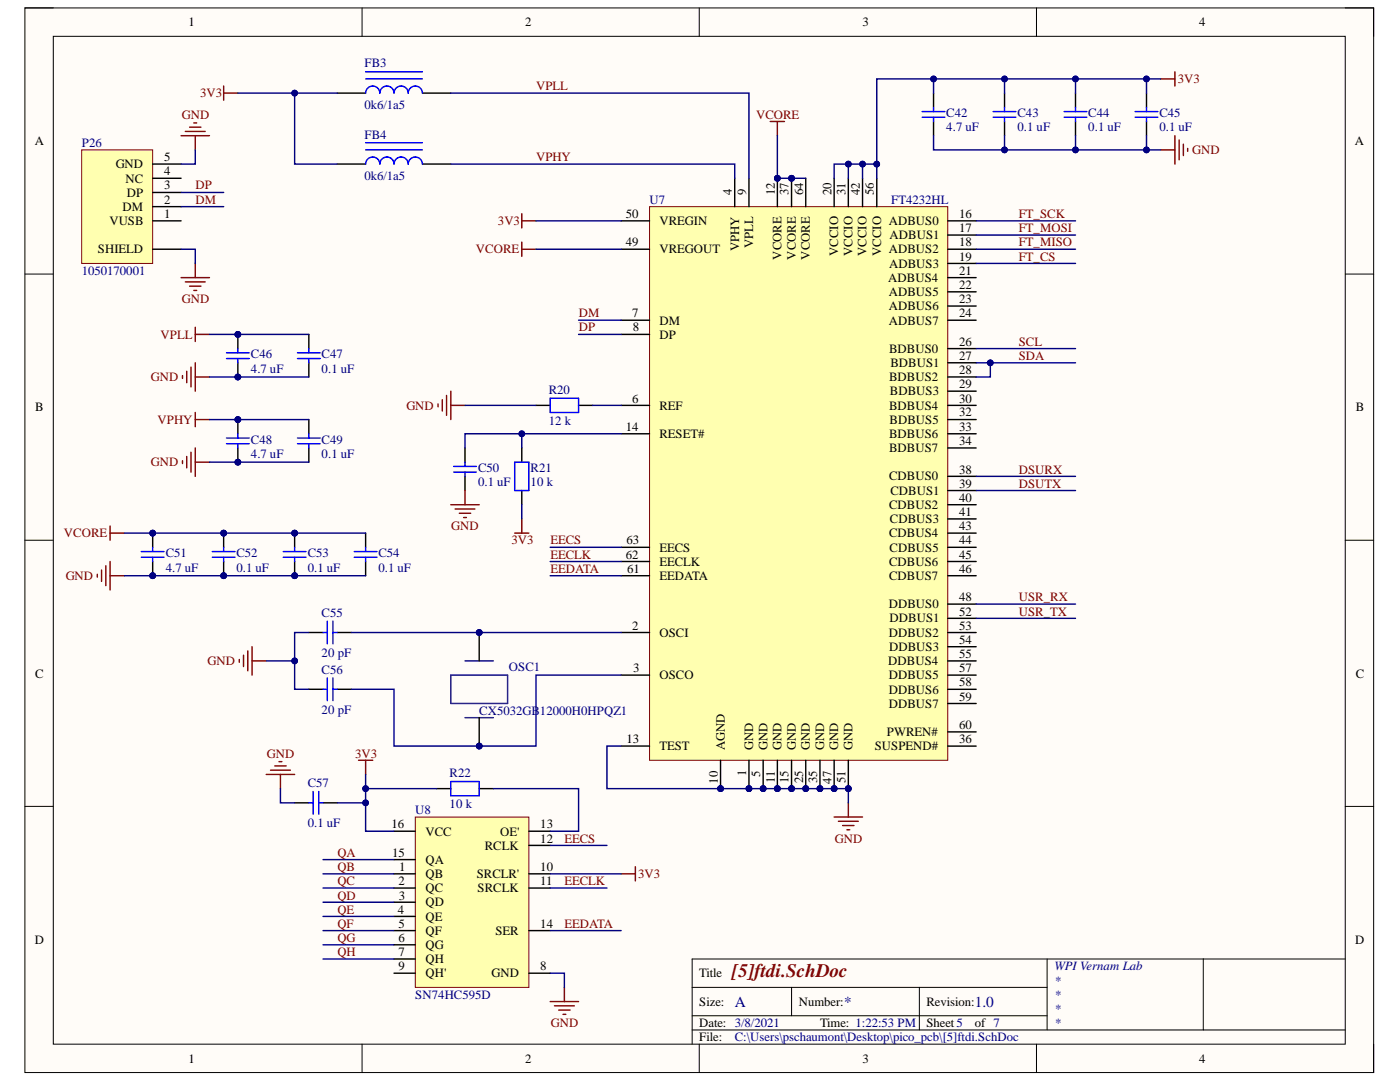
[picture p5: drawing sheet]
<svg xmlns="http://www.w3.org/2000/svg" width="279mm" height="216mm" viewBox="0 0 279 216" stroke-linecap="round" stroke-linejoin="round" font-family="sans-serif">
<defs><g id="words">
<text font-size="3.8" fill="#800000" x="146.1" y="195">[5]ftdi.SchDoc</text>
<g font-size="3" fill="#000080">
<text x="146.7" y="200.9">A</text>
<text x="168.5" y="200.9">*</text>
<text x="194.5" y="200.9">1.0</text>
</g>
<g font-size="2.5">
<text x="37.6" y="5.2">1</text>
<text x="104.8" y="5.2">2</text>
<text x="172.1" y="5.2">3</text>
<text x="239.3" y="5.2">4</text>
<text x="6.9" y="29">A</text>
<text x="270.4" y="29">A</text>
<text x="23.1" y="33.6">GND</text>
<text x="32.7" y="35">4</text>
<text x="32.7" y="32.1">5</text>
<text x="25" y="36.4">NC</text>
<text x="25.3" y="39.2">DP</text>
<text x="32.7" y="40.7">2</text>
<text x="32.7" y="37.8">3</text>
<text x="146.1" y="39" transform="rotate(-90 146.1 39)">4</text>
<text x="148.9" y="39" transform="rotate(-90 148.9 39)">9</text>
<text x="154.6" y="39" transform="rotate(-90 154.6 39)">12</text>
<text x="157.4" y="39" transform="rotate(-90 157.4 39)">37</text>
<text x="160.3" y="39" transform="rotate(-90 160.3 39)">64</text>
<text x="165.9" y="39" transform="rotate(-90 165.9 39)">20</text>
<text x="168.7" y="39" transform="rotate(-90 168.7 39)">31</text>
<text x="171.6" y="39" transform="rotate(-90 171.6 39)">42</text>
<text x="174.4" y="39" transform="rotate(-90 174.4 39)">56</text>
<text x="21.8" y="44.9">VUSB</text>
<text x="24.4" y="42.1">DM</text>
<text x="32.7" y="43.5">1</text>
<text x="124.9" y="43.5">50</text>
<text x="131.6" y="44.9">VREGIN</text>
<text x="177.4" y="44.9">ADBUS0</text>
<text x="177.5" y="47.8">ADBUS1</text>
<text x="191.4" y="43.5">16</text>
<text x="191.4" y="46.3">17</text>
<text x="19.5" y="50.6">SHIELD</text>
<text x="124.9" y="49.1">49</text>
<text x="131.6" y="50.6">VREGOUT</text>
<text x="147.5" y="50.1" transform="rotate(-90 147.5 50.1)">VPHY</text>
<text x="150.3" y="49.5" transform="rotate(-90 150.3 49.5)">VPLL</text>
<text x="156" y="51.8" transform="rotate(-90 156 51.8)">VCORE</text>
<text x="158.8" y="51.8" transform="rotate(-90 158.8 51.8)">VCORE</text>
<text x="161.6" y="51.8" transform="rotate(-90 161.6 51.8)">VCORE</text>
<text x="167.3" y="51.1" transform="rotate(-90 167.3 51.1)">VCCIO</text>
<text x="170.2" y="51.1" transform="rotate(-90 170.2 51.1)">VCCIO</text>
<text x="173" y="51.1" transform="rotate(-90 173 51.1)">VCCIO</text>
<text x="175.8" y="51.1" transform="rotate(-90 175.8 51.1)">VCCIO</text>
<text x="177.4" y="50.6">ADBUS2</text>
<text x="177.4" y="53.4">ADBUS3</text>
<text x="191.4" y="49.1">18</text>
<text x="191.4" y="52">19</text>
<text x="177.3" y="56.2">ADBUS4</text>
<text x="177.4" y="59.1">ADBUS5</text>
<text x="191.4" y="54.8">21</text>
<text x="191.4" y="57.7">22</text>
<text x="126.2" y="63.3">7</text>
<text x="131.6" y="64.8">DM</text>
<text x="177.4" y="61.9">ADBUS6</text>
<text x="177.4" y="64.8">ADBUS7</text>
<text x="191.4" y="60.4">23</text>
<text x="191.4" y="63.3">24</text>
<text x="126.3" y="66.1">8</text>
<text x="131.6" y="67.6">DP</text>
<text x="177.4" y="70.4">BDBUS0</text>
<text x="191.4" y="69">26</text>
<text x="191.4" y="71.8">27</text>
<text x="177.4" y="76.1">BDBUS2</text>
<text x="177.7" y="73.2">BDBUS1</text>
<text x="191.4" y="74.7">28</text>
<text x="191.4" y="77.4">29</text>
<text x="7" y="82.1">B</text>
<text x="126.2" y="80.3">6</text>
<text x="131.6" y="81.8">REF</text>
<text x="177.4" y="81.8">BDBUS4</text>
<text x="177.6" y="78.9">BDBUS3</text>
<text x="191.4" y="80.3">30</text>
<text x="191.4" y="83.1">32</text>
<text x="270.6" y="82.1">B</text>
<text x="124.9" y="86">14</text>
<text x="131.6" y="87.4">RESET#</text>
<text x="177.4" y="87.4">BDBUS6</text>
<text x="177.5" y="84.5">BDBUS5</text>
<text x="191.4" y="86">33</text>
<text x="191.4" y="88.8">34</text>
<text x="177.4" y="90.2">BDBUS7</text>
<text x="177.4" y="95.9">CDBUS0</text>
<text x="191.4" y="94.5">38</text>
<text x="177.4" y="101.5">CDBUS2</text>
<text x="177.7" y="98.7">CDBUS1</text>
<text x="191.4" y="97.3">39</text>
<text x="191.4" y="100.2">40</text>
<text x="177.4" y="107.2">CDBUS4</text>
<text x="177.6" y="104.4">CDBUS3</text>
<text x="191.4" y="103">41</text>
<text x="191.4" y="105.8">43</text>
<text x="124.9" y="111.5">62</text>
<text x="125" y="108.6">63</text>
<text x="131.6" y="110.1">EECS</text>
<text x="131.6" y="112.9">EECLK</text>
<text x="177.4" y="112.9">CDBUS6</text>
<text x="177.5" y="110.1">CDBUS5</text>
<text x="191.4" y="108.6">44</text>
<text x="191.4" y="111.5">45</text>
<text x="125.2" y="114.3">61</text>
<text x="131.6" y="115.7">EEDATA</text>
<text x="177.4" y="115.7">CDBUS7</text>
<text x="191.4" y="114.3">46</text>
<text x="191.4" y="120">48</text>
<text x="126.2" y="125.6">2</text>
<text x="177.4" y="121.4">DDBUS0</text>
<text x="177.5" y="124.2">DDBUS1</text>
<text x="191.4" y="122.8">52</text>
<text x="191.4" y="125.6">53</text>
<text x="131.6" y="127.1">OSCI</text>
<text x="177.4" y="127.1">DDBUS2</text>
<text x="177.4" y="129.9">DDBUS3</text>
<text x="191.4" y="128.5">54</text>
<text x="191.4" y="131.3">55</text>
<text x="7" y="135.2">C</text>
<text x="126.4" y="134.2">3</text>
<text x="131.6" y="135.5">OSCO</text>
<text x="177.3" y="132.7">DDBUS4</text>
<text x="177.4" y="135.5">DDBUS5</text>
<text x="191.4" y="134.2">57</text>
<text x="191.4" y="137">58</text>
<text x="270.6" y="135.2">C</text>
<text x="177.4" y="138.4">DDBUS6</text>
<text x="177.4" y="141.2">DDBUS7</text>
<text x="191.4" y="139.8">59</text>
<text x="125" y="148.3">13</text>
<text x="131.6" y="149.7">TEST</text>
<text x="144.6" y="149.7" transform="rotate(-90 144.6 149.7)">AGND</text>
<text x="150.3" y="149.7" transform="rotate(-90 150.3 149.7)">GND</text>
<text x="153.2" y="149.7" transform="rotate(-90 153.2 149.7)">GND</text>
<text x="156" y="149.7" transform="rotate(-90 156 149.7)">GND</text>
<text x="158.8" y="149.7" transform="rotate(-90 158.8 149.7)">GND</text>
<text x="161.6" y="149.7" transform="rotate(-90 161.6 149.7)">GND</text>
<text x="164.5" y="149.7" transform="rotate(-90 164.5 149.7)">GND</text>
<text x="167.3" y="149.7" transform="rotate(-90 167.3 149.7)">GND</text>
<text x="170.2" y="149.7" transform="rotate(-90 170.2 149.7)">GND</text>
<text x="174.6" y="149.7">SUSPEND#</text>
<text x="177" y="146.9">PWREN#</text>
<text x="191.4" y="148.3">36</text>
<text x="191.4" y="145.5">60</text>
<text x="148.9" y="154.9" transform="rotate(-90 148.9 154.9)">1</text>
<text x="151.7" y="155.1" transform="rotate(-90 151.7 155.1)">5</text>
<text x="143.3" y="156.4" transform="rotate(-90 143.3 156.4)">10</text>
<text x="154.6" y="156.2" transform="rotate(-90 154.6 156.2)">11</text>
<text x="157.4" y="156.3" transform="rotate(-90 157.4 156.3)">15</text>
<text x="160.3" y="156.3" transform="rotate(-90 160.3 156.3)">25</text>
<text x="163.1" y="156.3" transform="rotate(-90 163.1 156.3)">35</text>
<text x="165.9" y="156.4" transform="rotate(-90 165.9 156.4)">47</text>
<text x="168.7" y="156.2" transform="rotate(-90 168.7 156.2)">51</text>
<text x="78.1" y="165.3">16</text>
<text x="84.9" y="166.7">VCC</text>
<text x="99.8" y="166.7">OE'</text>
<text x="107.8" y="165.3">13</text>
<text x="78.2" y="170.9">15</text>
<text x="79.7" y="173.8">1</text>
<text x="84.9" y="172.4">QA</text>
<text x="96.8" y="169.5">RCLK</text>
<text x="107.8" y="168.2">12</text>
<text x="107.8" y="173.8">10</text>
<text x="79.5" y="176.6">2</text>
<text x="79.6" y="179.5">3</text>
<text x="84.9" y="175.2">QB</text>
<text x="84.9" y="178.1">QC</text>
<text x="95.1" y="175.2">SRCLR'</text>
<text x="95.3" y="178.1">SRCLK</text>
<text x="107.8" y="176.6">11</text>
<text x="79.4" y="182.3">4</text>
<text x="79.5" y="185.2">5</text>
<text x="84.9" y="180.8">QD</text>
<text x="84.9" y="183.7">QE</text>
<text x="107.8" y="185.2">14</text>
<text x="6.9" y="188.3">D</text>
<text x="79.5" y="187.9">6</text>
<text x="79.5" y="190.8">7</text>
<text x="84.9" y="186.5">QF</text>
<text x="84.9" y="189.4">QG</text>
<text x="98.9" y="186.5">SER</text>
<text x="270.5" y="188.3">D</text>
<text x="79.5" y="193.6">9</text>
<text x="84.9" y="192.2">QH</text>
<text x="84.9" y="195">QH'</text>
<text x="98.1" y="195">GND</text>
<text x="107.8" y="193.6">8</text>
<text x="139.5" y="195">Title</text>
<text x="139.5" y="200.7">Size:</text>
<text x="159.4" y="200.7">Number:</text>
<text x="184.9" y="200.7">Revision:</text>
<text x="139.5" y="204.9">Date: 3/8/2021</text>
<text x="139.5" y="207.8">File:</text>
<text x="163.7" y="204.9">Time: 1:22:53 PM</text>
<text x="184.9" y="204.9">Sheet5</text>
<text x="194.5" y="204.9">of 7</text>
<text x="37.6" y="212">1</text>
<text x="104.8" y="212">2</text>
<text x="172.1" y="212">3</text>
<text x="239.3" y="212">4</text>
</g>
<g font-size="2.5" fill="#000080">
<text x="72.7" y="13.4">FB3</text>
<text x="72.7" y="21.7">0k6/1a5</text>
<text x="188.9" y="23.4">C42</text>
<text x="203.1" y="23.4">C43</text>
<text x="217.2" y="23.4">C44</text>
<text x="231.4" y="23.4">C45</text>
<text x="16.3" y="29.3">P26</text>
<text x="72.7" y="27.6">FB4</text>
<text x="188.9" y="26.2">4.7 uF</text>
<text x="203.1" y="26.2">0.1 uF</text>
<text x="217.2" y="26.2">0.1 uF</text>
<text x="231.4" y="26.2">0.1 uF</text>
<text x="72.7" y="35.8">0k6/1a5</text>
<text x="129.7" y="40.7">U7</text>
<text x="177.9" y="40.7">FT4232HL</text>
<text x="16.3" y="54.8">1050170001</text>
<text x="50.1" y="71.5">C46</text>
<text x="64.2" y="71.5">C47</text>
<text x="50.1" y="74.4">4.7 uF</text>
<text x="64.2" y="74.4">0.1 uF</text>
<text x="109.5" y="78.6">R20</text>
<text x="50.1" y="88.5">C48</text>
<text x="64.2" y="88.5">C49</text>
<text x="109.5" y="84.9">12 k</text>
<text x="50.1" y="91.4">4.7 uF</text>
<text x="64.2" y="91.4">0.1 uF</text>
<text x="95.4" y="94.2">C50</text>
<text x="105.9" y="94.2">R21</text>
<text x="95.4" y="97.1">0.1 uF</text>
<text x="105.9" y="97.1">10 k</text>
<text x="33.1" y="111.2">C51</text>
<text x="47.2" y="111.2">C52</text>
<text x="61.4" y="111.2">C53</text>
<text x="75.5" y="111.2">C54</text>
<text x="33.1" y="114.1">4.7 uF</text>
<text x="47.2" y="114.1">0.1 uF</text>
<text x="61.4" y="114.1">0.1 uF</text>
<text x="75.5" y="114.1">0.1 uF</text>
<text x="64.2" y="123.1">C55</text>
<text x="64.2" y="131">20 pF</text>
<text x="64.2" y="134.4">C56</text>
<text x="101.6" y="133.8">OSC1</text>
<text x="64.2" y="142.4">20 pF</text>
<text x="95.7" y="142.6">CX5032GB12000H0HPQZ1</text>
<text x="89.7" y="155.1">R22</text>
<text x="61.4" y="157.1">C57</text>
<text x="89.7" y="161.3">10 k</text>
<text x="61.4" y="165">0.1 uF</text>
<text x="82.9" y="162.5">U8</text>
<text x="210.4" y="193.6">WPI Vernam Lab</text>
<text x="210.4" y="196.5">*</text>
<text x="82.9" y="199.3">SN74HC595D</text>
<text x="210.4" y="199.3">*</text>
<text x="210.4" y="202.1">*</text>
<text x="146.7" y="207.8">C:\Users\pschaumont\Desktop\pico_pcb\[5]ftdi.SchDoc</text>
<text x="210.4" y="204.9">*</text>
</g>
<g font-size="2.5" fill="#800000">
<text x="235" y="16.6">3V3</text>
<text x="36.3" y="23.7">GND</text>
<text x="39.9" y="19.4">3V3</text>
<text x="107" y="18">VPLL</text>
<text x="150.9" y="23.7">VCORE</text>
<text x="107" y="32.1">VPHY</text>
<text x="237.9" y="30.8">GND</text>
<text x="39" y="40.7">DM</text>
<text x="39" y="37.8">DP</text>
<text x="99.4" y="44.9">3V3</text>
<text x="203.3" y="43.5">FT_SCK</text>
<text x="203.3" y="46.3">FT_MOSI</text>
<text x="95" y="50.6">VCORE</text>
<text x="203.3" y="49.1">FT_MISO</text>
<text x="203.3" y="52">FT_CS</text>
<text x="36.3" y="60.4">GND</text>
<text x="115.5" y="63.3">DM</text>
<text x="32.1" y="67.6">VPLL</text>
<text x="115.5" y="66.1">DP</text>
<text x="203.3" y="71.8">SDA</text>
<text x="203.3" y="69">SCL</text>
<text x="30.1" y="76.1">GND</text>
<text x="81.1" y="81.8">GND</text>
<text x="31.5" y="84.5">VPHY</text>
<text x="30.1" y="93.1">GND</text>
<text x="203.3" y="94.5">DSURX</text>
<text x="203.3" y="97.3">DSUTX</text>
<text x="12.8" y="107.2">VCORE</text>
<text x="90.1" y="105.8">GND</text>
<text x="102.1" y="108.6">3V3</text>
<text x="109.9" y="108.6">EECS</text>
<text x="109.9" y="111.5">EECLK</text>
<text x="13.1" y="115.7">GND</text>
<text x="109.9" y="114.3">EEDATA</text>
<text x="203.3" y="120">USR_RX</text>
<text x="203.3" y="122.8">USR_TX</text>
<text x="41.4" y="132.7">GND</text>
<text x="53.3" y="151.2">GND</text>
<text x="70.9" y="151.2">3V3</text>
<text x="67.3" y="170.9">QA</text>
<text x="67.3" y="173.8">QB</text>
<text x="112.7" y="168.2">EECS</text>
<text x="166.6" y="168.2">GND</text>
<text x="67.3" y="176.6">QC</text>
<text x="67.3" y="179.5">QD</text>
<text x="112.7" y="176.6">EECLK</text>
<text x="127.4" y="175.2">3V3</text>
<text x="67.3" y="182.3">QE</text>
<text x="67.3" y="185.2">QF</text>
<text x="112.7" y="185.2">EEDATA</text>
<text x="67.3" y="187.9">QG</text>
<text x="67.3" y="190.8">QH</text>
<text x="109.9" y="204.9">GND</text>
</g>
</g></defs>
<path d="M5 1.6h269.1v212.4h-269.1z" fill-rule="evenodd" fill="#fffcf8"/>
<path d="M5 1.6h269.1v212.4h-269.1z" fill="none" stroke="#000" stroke-width=".2"/>
<path d="M10.6 7.2h257.9v201.2h-257.9z" fill-rule="evenodd" fill="#fffcf8"/>
<g fill="none" stroke="#000" stroke-width=".2">
<path d="M5 1.6h5.6M10.6 7.2h257.9v201.2h-257.9zM72.3 1.6v5.6M139.5 1.6v5.6M206.9 1.6v5.6M268.5 1.6h5.6v5.6M5 54.7h5.6M268.5 54.7h5.6M5 107.8h5.6M268.5 107.8h5.6M5 160.9h5.6M268.5 160.9h5.6"/>
<path d="M138.1 197h70.9M158 197v5.7M183.5 197v8.5M209 191.4v14.1M240.1 191.4v14.1M268.5 191.4h-130.4v17M72.3 208.4v5.6M138.1 205.5h130.4M138.1 202.7h70.9M139.5 208.4v5.6M206.9 208.4v5.6M274.1 208.4v5.6"/>
</g>
<path d="M16.3 29.9h14.2v22.7h-14.2z" fill-rule="evenodd" fill="#ffffb0"/>
<path d="M16.3 29.9h14.2v22.7h-14.2z" fill="none" stroke="#800000" stroke-width=".2"/>
<path d="M30.5 38.4h5.6M30.5 35.6h5.6M30.5 32.7h5.6M30.5 44.1h5.6M30.5 41.2h5.6M30.5 49.7h5.6" fill="none" stroke="#000" stroke-width=".29"/>
<path d="M36.1 27.1h5.7M37 26.2h4M37.8 25.4h2.3M38.7 24.5h.6M39 27.1v2.8M36.1 55.4h5.7M37 56.2h4M37.8 57.1h2.3M38.7 57.9h.6M39 52.6v2.8" fill="none" stroke="#800000" stroke-width=".29"/>
<circle cx="158" cy="35.6" r=".57" fill="#000080"/>
<circle cx="158" cy="35.6" r=".57" fill="none" stroke="#000080" stroke-width=".2"/>
<circle cx="155.1" cy="35.6" r=".57" fill="#000080"/>
<circle cx="155.1" cy="35.6" r=".57" fill="none" stroke="#000080" stroke-width=".2"/>
<circle cx="169.3" cy="157.4" r=".57" fill="#000080"/>
<circle cx="169.3" cy="157.4" r=".57" fill="none" stroke="#000080" stroke-width=".2"/>
<circle cx="166.5" cy="157.4" r=".57" fill="#000080"/>
<circle cx="166.5" cy="157.4" r=".57" fill="none" stroke="#000080" stroke-width=".2"/>
<circle cx="163.6" cy="157.4" r=".57" fill="#000080"/>
<circle cx="163.6" cy="157.4" r=".57" fill="none" stroke="#000080" stroke-width=".2"/>
<circle cx="160.8" cy="157.4" r=".57" fill="#000080"/>
<circle cx="160.8" cy="157.4" r=".57" fill="none" stroke="#000080" stroke-width=".2"/>
<circle cx="158" cy="157.4" r=".57" fill="#000080"/>
<circle cx="158" cy="157.4" r=".57" fill="none" stroke="#000080" stroke-width=".2"/>
<circle cx="155.1" cy="157.4" r=".57" fill="#000080"/>
<circle cx="155.1" cy="157.4" r=".57" fill="none" stroke="#000080" stroke-width=".2"/>
<circle cx="152.3" cy="157.4" r=".57" fill="#000080"/>
<circle cx="152.3" cy="157.4" r=".57" fill="none" stroke="#000080" stroke-width=".2"/>
<circle cx="149.5" cy="157.4" r=".57" fill="#000080"/>
<circle cx="149.5" cy="157.4" r=".57" fill="none" stroke="#000080" stroke-width=".2"/>
<circle cx="143.8" cy="157.4" r=".57" fill="#000080"/>
<circle cx="143.8" cy="157.4" r=".57" fill="none" stroke="#000080" stroke-width=".2"/>
<path d="M129.6 41.2h59.5v110.5h-59.5z" fill-rule="evenodd" fill="#ffffb0"/>
<path d="M129.6 41.2h59.5v110.5h-59.5z" fill="none" stroke="#800000" stroke-width=".2"/>
<g fill="none" stroke="#000" stroke-width=".29">
<path d="M158 35.6v5.6M160.8 35.6v5.6M166.5 35.6v5.6M169.3 35.6v5.6M172.1 35.6v5.6M175 35.6v5.6M124 44.1h5.6M124 49.7h5.6M189.1 44.1h5.7M189.1 49.7h5.7M189.1 46.9h5.7M189.1 52.6h5.7"/>
<path d="M189.1 55.4h5.7M189.1 58.2h5.7M124 63.9h5.6M124 66.7h5.6M189.1 63.9h5.7M189.1 61.1h5.7M189.1 69.6h5.7M189.1 72.4h5.7M189.1 75.2h5.7M189.1 78.1h5.7M124 80.9h5.6M124 86.6h5.6"/>
<path d="M189.1 80.9h5.7M189.1 86.6h5.7M189.1 83.7h5.7M189.1 89.4h5.7M189.1 95h5.7M189.1 97.9h5.7M124 109.2h5.6M124 112h5.6M124 114.9h5.6M189.1 109.2h5.7M189.1 112h5.7M189.1 100.7h5.7"/>
<path d="M189.1 103.5h5.7M189.1 106.4h5.7M189.1 114.9h5.7M124 126.2h5.6M124 134.7h5.6M189.1 126.2h5.7M189.1 134.7h5.7M189.1 120.5h5.7M189.1 123.4h5.7M189.1 129h5.7M189.1 131.9h5.7M189.1 137.5h5.7"/>
<path d="M124 148.9h5.6M189.1 148.9h5.7M189.1 146h5.7M189.1 140.4h5.7"/>
</g>
<circle cx="158" cy="35.6" r=".57" fill="#000080"/>
<circle cx="158" cy="35.6" r=".57" fill="none" stroke="#000080" stroke-width=".2"/>
<path d="M155.1 35.6v5.6" fill="none" stroke="#000" stroke-width=".29"/>
<circle cx="155.1" cy="35.6" r=".57" fill="#000080"/>
<circle cx="155.1" cy="35.6" r=".57" fill="none" stroke="#000080" stroke-width=".2"/>
<path d="M146.6 35.6v5.6M149.5 35.6v5.6M169.3 151.7v5.7" fill="none" stroke="#000" stroke-width=".29"/>
<circle cx="169.3" cy="157.4" r=".57" fill="#000080"/>
<circle cx="169.3" cy="157.4" r=".57" fill="none" stroke="#000080" stroke-width=".2"/>
<path d="M166.5 151.7v5.7" fill="none" stroke="#000" stroke-width=".29"/>
<circle cx="166.5" cy="157.4" r=".57" fill="#000080"/>
<circle cx="166.5" cy="157.4" r=".57" fill="none" stroke="#000080" stroke-width=".2"/>
<path d="M163.6 151.7v5.7" fill="none" stroke="#000" stroke-width=".29"/>
<circle cx="163.6" cy="157.4" r=".57" fill="#000080"/>
<circle cx="163.6" cy="157.4" r=".57" fill="none" stroke="#000080" stroke-width=".2"/>
<path d="M160.8 151.7v5.7" fill="none" stroke="#000" stroke-width=".29"/>
<circle cx="160.8" cy="157.4" r=".57" fill="#000080"/>
<circle cx="160.8" cy="157.4" r=".57" fill="none" stroke="#000080" stroke-width=".2"/>
<path d="M158 151.7v5.7" fill="none" stroke="#000" stroke-width=".29"/>
<circle cx="158" cy="157.4" r=".57" fill="#000080"/>
<circle cx="158" cy="157.4" r=".57" fill="none" stroke="#000080" stroke-width=".2"/>
<path d="M155.1 151.7v5.7" fill="none" stroke="#000" stroke-width=".29"/>
<circle cx="155.1" cy="157.4" r=".57" fill="#000080"/>
<circle cx="155.1" cy="157.4" r=".57" fill="none" stroke="#000080" stroke-width=".2"/>
<path d="M152.3 151.7v5.7" fill="none" stroke="#000" stroke-width=".29"/>
<circle cx="152.3" cy="157.4" r=".57" fill="#000080"/>
<circle cx="152.3" cy="157.4" r=".57" fill="none" stroke="#000080" stroke-width=".2"/>
<path d="M149.5 151.7v5.7" fill="none" stroke="#000" stroke-width=".29"/>
<circle cx="149.5" cy="157.4" r=".57" fill="#000080"/>
<circle cx="149.5" cy="157.4" r=".57" fill="none" stroke="#000080" stroke-width=".2"/>
<path d="M143.8 151.7v5.7" fill="none" stroke="#000" stroke-width=".29"/>
<circle cx="143.8" cy="157.4" r=".57" fill="#000080"/>
<circle cx="143.8" cy="157.4" r=".57" fill="none" stroke="#000080" stroke-width=".2"/>
<g fill="none" stroke="#800000" stroke-width=".29">
<path d="M44.6 17.2v2.8M44.6 18.6h2.9M231.6 15.7h2.9M234.5 14.3v2.9M153.7 24.2h2.9M155.1 24.2v2.9M104.1 42.7v2.8M104.1 48.3v2.8M104.1 44.1h2.9M104.1 49.7h2.9M166.5 163h5.6M167.3 163.9h4"/>
<path d="M168.2 164.7h2.2M169 165.6h.6M169.3 160.2v2.8"/>
</g>
<path d="M67.3 18.6h5.7M84.3 18.6h5.7M67.3 32.7h5.7M84.3 32.7h5.7" fill="none" stroke="#000" stroke-width=".29"/>
<path d="M73 18.6a1.42 1.42 0 0 1 1.4-1.4 1.42 1.42 0 0 1 1.4 1.4 1.42 1.42 0 0 1 1.4-1.4 1.42 1.42 0 0 1 1.4 1.4 1.42 1.42 0 0 1 1.5-1.4 1.42 1.42 0 0 1 1.4 1.4 1.42 1.42 0 0 1 1.4-1.4 1.42 1.42 0 0 1 1.4 1.4M73 15.7h11.3M73 14.3h11.3M73 32.7a1.42 1.42 0 0 1 1.4-1.4 1.42 1.42 0 0 1 1.4 1.4 1.42 1.42 0 0 1 1.4-1.4 1.42 1.42 0 0 1 1.4 1.4 1.42 1.42 0 0 1 1.5-1.4 1.42 1.42 0 0 1 1.4 1.4 1.42 1.42 0 0 1 1.4-1.4 1.42 1.42 0 0 1 1.4 1.4M73 29.9h11.3M73 28.5h11.3" fill="none" stroke="#00f" stroke-width=".29"/>
<circle cx="95.6" cy="148.9" r=".57" fill="#000080"/>
<circle cx="95.6" cy="148.9" r=".57" fill="none" stroke="#000080" stroke-width=".2"/>
<circle cx="95.6" cy="126.2" r=".57" fill="#000080"/>
<circle cx="95.6" cy="126.2" r=".57" fill="none" stroke="#000080" stroke-width=".2"/>
<path d="M90 134.7h11.3v5.7h-11.3zM92.8 131.9h5.7M92.8 143.2h5.7" fill="none" stroke="#30007b" stroke-width=".29"/>
<path d="M95.6 143.2v5.7" fill="none" stroke="#000" stroke-width=".29"/>
<circle cx="95.6" cy="148.9" r=".57" fill="#000080"/>
<circle cx="95.6" cy="148.9" r=".57" fill="none" stroke="#000080" stroke-width=".2"/>
<path d="M95.6 126.2v5.7" fill="none" stroke="#000" stroke-width=".29"/>
<circle cx="95.6" cy="126.2" r=".57" fill="#000080"/>
<circle cx="95.6" cy="126.2" r=".57" fill="none" stroke="#000080" stroke-width=".2"/>
<path d="M92.8 89.4v2.8M92.8 95v2.9M104.1 89.4v2.8M104.1 97.9v2.8M61.6 126.2h2.9M61.6 137.5h2.9M67.3 126.2h2.8M67.3 137.5h2.8" fill="none" stroke="#000" stroke-width=".29"/>
<g fill="none" stroke="#00f" stroke-width=".29">
<path d="M90.5 93.1h4.6M90.5 94.2h4.6M92.8 92.2v.9M92.8 94.2v.8M102.7 92.2h2.9v5.7h-2.9zM64.5 126.2h.8M64.5 137.5h.8M65.3 123.9v4.6M65.3 135.3v4.5M66.4 123.9v4.6M66.4 135.3v4.5M66.4 126.2h.9"/>
<path d="M66.4 137.5h.9"/>
</g>
<path d="M92.8 97.9v2.8M90 100.7h5.6M90.8 101.6h4M91.7 102.4h2.2M92.5 103.3h.6M102.7 106.4h2.9M104.1 103.5v2.9M47.8 131.6v.6M48.6 130.7v2.3M49.5 129.9v4M50.3 129v5.7M50.3 131.9h2.8" fill="none" stroke="#800000" stroke-width=".29"/>
<circle cx="47.5" cy="75.2" r=".57" fill="#000080"/>
<circle cx="47.5" cy="75.2" r=".57" fill="none" stroke="#000080" stroke-width=".2"/>
<circle cx="47.5" cy="66.7" r=".57" fill="#000080"/>
<circle cx="47.5" cy="66.7" r=".57" fill="none" stroke="#000080" stroke-width=".2"/>
<path d="M47.5 72.4v2.8" fill="none" stroke="#000" stroke-width=".29"/>
<circle cx="47.5" cy="75.2" r=".57" fill="#000080"/>
<circle cx="47.5" cy="75.2" r=".57" fill="none" stroke="#000080" stroke-width=".2"/>
<path d="M47.5 66.7v2.9" fill="none" stroke="#000" stroke-width=".29"/>
<circle cx="47.5" cy="66.7" r=".57" fill="#000080"/>
<circle cx="47.5" cy="66.7" r=".57" fill="none" stroke="#000080" stroke-width=".2"/>
<path d="M45.2 70.4h4.5M45.2 71.5h4.5M47.5 69.6v.8M47.5 71.5v.9M59.4 70.4h4.5M59.4 71.5h4.5M61.6 69.6v.8M61.6 71.5v.9" fill="none" stroke="#00f" stroke-width=".29"/>
<path d="M61.6 66.7v2.9M61.6 72.4v2.8" fill="none" stroke="#000" stroke-width=".29"/>
<circle cx="47.5" cy="92.2" r=".57" fill="#000080"/>
<circle cx="47.5" cy="92.2" r=".57" fill="none" stroke="#000080" stroke-width=".2"/>
<circle cx="47.5" cy="83.7" r=".57" fill="#000080"/>
<circle cx="47.5" cy="83.7" r=".57" fill="none" stroke="#000080" stroke-width=".2"/>
<path d="M47.5 89.4v2.8" fill="none" stroke="#000" stroke-width=".29"/>
<circle cx="47.5" cy="92.2" r=".57" fill="#000080"/>
<circle cx="47.5" cy="92.2" r=".57" fill="none" stroke="#000080" stroke-width=".2"/>
<path d="M47.5 83.7v2.9" fill="none" stroke="#000" stroke-width=".29"/>
<circle cx="47.5" cy="83.7" r=".57" fill="#000080"/>
<circle cx="47.5" cy="83.7" r=".57" fill="none" stroke="#000080" stroke-width=".2"/>
<g fill="none" stroke="#00f" stroke-width=".29">
<path d="M184 22.3h4.6M184 23.4h4.6M186.3 21.4v.9M186.3 23.4v.8M198.2 22.3h4.5M198.2 23.4h4.5M200.5 21.4v.9M200.5 23.4v.8M212.4 22.3h4.5M212.4 23.4h4.5M214.6 21.4v.9M214.6 23.4v.8"/>
<path d="M226.5 22.3h4.6M226.5 23.4h4.6M228.8 21.4v.9M228.8 23.4v.8M45.2 87.4h4.5M45.2 88.5h4.5M47.5 86.6v.8M47.5 88.5v.9M59.4 87.4h4.5M59.4 88.5h4.5M61.6 86.6v.8M61.6 88.5v.9"/>
</g>
<path d="M186.3 18.6v2.8M200.5 18.6v2.8M214.6 18.6v2.8M228.8 18.6v2.8M186.3 24.2v2.9M200.5 24.2v2.9M214.6 24.2v2.9M228.8 24.2v2.9M61.6 83.7v2.9M61.6 89.4v2.8" fill="none" stroke="#000" stroke-width=".29"/>
<g fill="none" stroke="#800000" stroke-width=".29">
<path d="M231.6 29.9h2.9M234.5 27.1v5.6M235.3 27.9v4M236.2 28.8v2.2M237 29.6v.6M36.4 74.9v.6M37.3 74.1v2.3M38.1 73.2v4M39 65.3v2.8M39 72.4v5.7M39 66.7h2.8M39 75.2h2.8"/>
<path d="M36.4 91.9v.6M37.3 91.1v2.3M38.1 90.2v4M39 82.3v2.8M39 89.4v5.6M39 83.7h2.8M39 92.2h2.8"/>
</g>
<circle cx="30.5" cy="114.9" r=".57" fill="#000080"/>
<circle cx="30.5" cy="114.9" r=".57" fill="none" stroke="#000080" stroke-width=".2"/>
<circle cx="30.5" cy="106.4" r=".57" fill="#000080"/>
<circle cx="30.5" cy="106.4" r=".57" fill="none" stroke="#000080" stroke-width=".2"/>
<path d="M30.5 112v2.9" fill="none" stroke="#000" stroke-width=".29"/>
<circle cx="30.5" cy="114.9" r=".57" fill="#000080"/>
<circle cx="30.5" cy="114.9" r=".57" fill="none" stroke="#000080" stroke-width=".2"/>
<path d="M30.5 106.4v2.8" fill="none" stroke="#000" stroke-width=".29"/>
<circle cx="30.5" cy="106.4" r=".57" fill="#000080"/>
<circle cx="30.5" cy="106.4" r=".57" fill="none" stroke="#000080" stroke-width=".2"/>
<path d="M28.2 110.1h4.5M28.2 111.2h4.5M30.5 109.2v.9M30.5 111.2v.8" fill="none" stroke="#00f" stroke-width=".29"/>
<circle cx="44.6" cy="114.9" r=".57" fill="#000080"/>
<circle cx="44.6" cy="114.9" r=".57" fill="none" stroke="#000080" stroke-width=".2"/>
<circle cx="44.6" cy="106.4" r=".57" fill="#000080"/>
<circle cx="44.6" cy="106.4" r=".57" fill="none" stroke="#000080" stroke-width=".2"/>
<path d="M44.6 112v2.9" fill="none" stroke="#000" stroke-width=".29"/>
<circle cx="44.6" cy="114.9" r=".57" fill="#000080"/>
<circle cx="44.6" cy="114.9" r=".57" fill="none" stroke="#000080" stroke-width=".2"/>
<path d="M44.6 106.4v2.8" fill="none" stroke="#000" stroke-width=".29"/>
<circle cx="44.6" cy="106.4" r=".57" fill="#000080"/>
<circle cx="44.6" cy="106.4" r=".57" fill="none" stroke="#000080" stroke-width=".2"/>
<path d="M42.4 110.1h4.5M42.4 111.2h4.5M44.6 109.2v.9M44.6 111.2v.8" fill="none" stroke="#00f" stroke-width=".29"/>
<circle cx="58.8" cy="114.9" r=".57" fill="#000080"/>
<circle cx="58.8" cy="114.9" r=".57" fill="none" stroke="#000080" stroke-width=".2"/>
<circle cx="58.8" cy="106.4" r=".57" fill="#000080"/>
<circle cx="58.8" cy="106.4" r=".57" fill="none" stroke="#000080" stroke-width=".2"/>
<path d="M58.8 112v2.9" fill="none" stroke="#000" stroke-width=".29"/>
<circle cx="58.8" cy="114.9" r=".57" fill="#000080"/>
<circle cx="58.8" cy="114.9" r=".57" fill="none" stroke="#000080" stroke-width=".2"/>
<path d="M58.8 106.4v2.8" fill="none" stroke="#000" stroke-width=".29"/>
<circle cx="58.8" cy="106.4" r=".57" fill="#000080"/>
<circle cx="58.8" cy="106.4" r=".57" fill="none" stroke="#000080" stroke-width=".2"/>
<path d="M109.8 79.5h5.7v2.8h-5.7zM56.5 110.1h4.6M56.5 111.2h4.6M58.8 109.2v.9M58.8 111.2v.8M70.7 110.1h4.5M70.7 111.2h4.5M73 109.2v.9M73 111.2v.8" fill="none" stroke="#00f" stroke-width=".29"/>
<path d="M107 80.9h2.8M115.5 80.9h2.8M73 106.4v2.8M73 112v2.9" fill="none" stroke="#000" stroke-width=".29"/>
<path d="M88.3 79.8v2.2M89.1 78.9v4M90 78.1v5.6M87.4 80.6v.6M90 80.9h2.8M19.4 114.6v.6M20.3 113.7v2.3M21.1 112.9v4M22 105v2.8M22 112v5.7M22 106.4h2.8M22 114.9h2.8" fill="none" stroke="#800000" stroke-width=".29"/>
<path d="M82.9 163h22.7v34h-22.7z" fill-rule="evenodd" fill="#ffffb0"/>
<path d="M82.9 163h22.7v34h-22.7z" fill="none" stroke="#800000" stroke-width=".2"/>
<g fill="none" stroke="#000" stroke-width=".29">
<path d="M87.1 157.4h2.9M95.6 157.4h2.9M58.8 160.2h2.8M64.5 160.2h2.8M78.6 174.4h4.3M78.6 177.2h4.3M78.6 171.5h4.3M78.6 165.9h4.3M105.6 174.4h4.2M105.6 177.2h4.2M105.6 165.9h4.2M105.6 168.7h4.2"/>
<path d="M78.6 180h4.3M78.6 182.9h4.3M78.6 185.7h4.3M78.6 188.5h4.3M78.6 191.4h4.3M78.6 194.2h4.3M105.6 185.7h4.2M105.6 194.2h4.2"/>
</g>
<g fill="none" stroke="#800000" stroke-width=".29">
<path d="M53.1 154.5h5.7M54 153.7h4M54.8 152.8h2.3M55.7 152h.6M56 154.5v2.9M71.6 151.7h2.8M73 151.7v2.8M124 174.4h2.8M126.8 172.9v2.9M109.8 199.9h5.7M112.6 197v2.9M110.7 200.7h3.9"/>
<path d="M111.5 201.5h2.3M112.4 202.4h.5"/>
</g>
<path d="M62.5 157.9v4.6M63.6 157.9v4.6M90 155.9h5.6v2.9h-5.6zM61.6 160.2h.9M63.6 160.2h.9" fill="none" stroke="#00f" stroke-width=".29"/>
<path d="M39 29.9v2.8h-2.9M166.5 35.6v-2.9h8.5v2.9M107 44.1h17M107 49.7h17" fill="none" stroke="#000080" stroke-width=".29"/>
<circle cx="169.3" cy="32.7" r=".57" fill="#000080"/>
<circle cx="169.3" cy="32.7" r=".57" fill="none" stroke="#000080" stroke-width=".2"/>
<circle cx="172.1" cy="32.7" r=".57" fill="#000080"/>
<circle cx="172.1" cy="32.7" r=".57" fill="none" stroke="#000080" stroke-width=".2"/>
<circle cx="175" cy="32.7" r=".57" fill="#000080"/>
<circle cx="175" cy="32.7" r=".57" fill="none" stroke="#000080" stroke-width=".2"/>
<path d="M172.1 32.7v2.9" fill="none" stroke="#000080" stroke-width=".29"/>
<circle cx="172.1" cy="32.7" r=".57" fill="#000080"/>
<circle cx="172.1" cy="32.7" r=".57" fill="none" stroke="#000080" stroke-width=".2"/>
<path d="M169.3 32.7v2.9" fill="none" stroke="#000080" stroke-width=".29"/>
<circle cx="169.3" cy="32.7" r=".57" fill="#000080"/>
<circle cx="169.3" cy="32.7" r=".57" fill="none" stroke="#000080" stroke-width=".2"/>
<path d="M155.1 27.1v8.5h5.7" fill="none" stroke="#000080" stroke-width=".29"/>
<circle cx="158" cy="35.6" r=".57" fill="#000080"/>
<circle cx="158" cy="35.6" r=".57" fill="none" stroke="#000080" stroke-width=".2"/>
<circle cx="155.1" cy="35.6" r=".57" fill="#000080"/>
<circle cx="155.1" cy="35.6" r=".57" fill="none" stroke="#000080" stroke-width=".2"/>
<path d="M124 148.9h-2.9v8.5h48.2v2.8" fill="none" stroke="#000080" stroke-width=".29"/>
<circle cx="143.8" cy="157.4" r=".57" fill="#000080"/>
<circle cx="143.8" cy="157.4" r=".57" fill="none" stroke="#000080" stroke-width=".2"/>
<circle cx="149.5" cy="157.4" r=".57" fill="#000080"/>
<circle cx="149.5" cy="157.4" r=".57" fill="none" stroke="#000080" stroke-width=".2"/>
<circle cx="152.3" cy="157.4" r=".57" fill="#000080"/>
<circle cx="152.3" cy="157.4" r=".57" fill="none" stroke="#000080" stroke-width=".2"/>
<circle cx="155.1" cy="157.4" r=".57" fill="#000080"/>
<circle cx="155.1" cy="157.4" r=".57" fill="none" stroke="#000080" stroke-width=".2"/>
<circle cx="158" cy="157.4" r=".57" fill="#000080"/>
<circle cx="158" cy="157.4" r=".57" fill="none" stroke="#000080" stroke-width=".2"/>
<circle cx="160.8" cy="157.4" r=".57" fill="#000080"/>
<circle cx="160.8" cy="157.4" r=".57" fill="none" stroke="#000080" stroke-width=".2"/>
<circle cx="163.6" cy="157.4" r=".57" fill="#000080"/>
<circle cx="163.6" cy="157.4" r=".57" fill="none" stroke="#000080" stroke-width=".2"/>
<circle cx="166.5" cy="157.4" r=".57" fill="#000080"/>
<circle cx="166.5" cy="157.4" r=".57" fill="none" stroke="#000080" stroke-width=".2"/>
<circle cx="169.3" cy="157.4" r=".57" fill="#000080"/>
<circle cx="169.3" cy="157.4" r=".57" fill="none" stroke="#000080" stroke-width=".2"/>
<path d="M67.3 18.6h-8.5v14.1h8.5M90 18.6h59.5v17M90 32.7h56.6v2.9" fill="none" stroke="#000080" stroke-width=".29"/>
<circle cx="58.8" cy="18.6" r=".57" fill="#000080"/>
<circle cx="58.8" cy="18.6" r=".57" fill="none" stroke="#000080" stroke-width=".2"/>
<path d="M47.5 18.6h11.3" fill="none" stroke="#000080" stroke-width=".29"/>
<circle cx="58.8" cy="18.6" r=".57" fill="#000080"/>
<circle cx="58.8" cy="18.6" r=".57" fill="none" stroke="#000080" stroke-width=".2"/>
<path d="M70.1 126.2h53.9" fill="none" stroke="#000080" stroke-width=".29"/>
<circle cx="95.6" cy="126.2" r=".57" fill="#000080"/>
<circle cx="95.6" cy="126.2" r=".57" fill="none" stroke="#000080" stroke-width=".2"/>
<path d="M36.1 38.4h8.5M36.1 49.7h2.9v2.9M36.1 41.2h8.5M115.5 63.9h8.5M115.5 66.7h8.5M124 86.6h-31.2v2.8" fill="none" stroke="#000080" stroke-width=".29"/>
<circle cx="104.1" cy="86.6" r=".57" fill="#000080"/>
<circle cx="104.1" cy="86.6" r=".57" fill="none" stroke="#000080" stroke-width=".2"/>
<path d="M104.1 86.6v2.8" fill="none" stroke="#000080" stroke-width=".29"/>
<circle cx="104.1" cy="86.6" r=".57" fill="#000080"/>
<circle cx="104.1" cy="86.6" r=".57" fill="none" stroke="#000080" stroke-width=".2"/>
<path d="M41.8 66.7h19.8M104.1 100.7v2.8" fill="none" stroke="#000080" stroke-width=".29"/>
<circle cx="47.5" cy="66.7" r=".57" fill="#000080"/>
<circle cx="47.5" cy="66.7" r=".57" fill="none" stroke="#000080" stroke-width=".2"/>
<path d="M41.8 75.2h19.8" fill="none" stroke="#000080" stroke-width=".29"/>
<circle cx="47.5" cy="75.2" r=".57" fill="#000080"/>
<circle cx="47.5" cy="75.2" r=".57" fill="none" stroke="#000080" stroke-width=".2"/>
<path d="M41.8 83.7h19.8" fill="none" stroke="#000080" stroke-width=".29"/>
<circle cx="47.5" cy="83.7" r=".57" fill="#000080"/>
<circle cx="47.5" cy="83.7" r=".57" fill="none" stroke="#000080" stroke-width=".2"/>
<path d="M41.8 92.2h19.8" fill="none" stroke="#000080" stroke-width=".29"/>
<circle cx="47.5" cy="92.2" r=".57" fill="#000080"/>
<circle cx="47.5" cy="92.2" r=".57" fill="none" stroke="#000080" stroke-width=".2"/>
<path d="M186.3 15.7v2.9" fill="none" stroke="#000080" stroke-width=".29"/>
<circle cx="186.3" cy="15.8" r=".57" fill="#000080"/>
<circle cx="186.3" cy="15.8" r=".57" fill="none" stroke="#000080" stroke-width=".2"/>
<path d="M200.5 15.7v2.9" fill="none" stroke="#000080" stroke-width=".29"/>
<circle cx="200.5" cy="15.8" r=".57" fill="#000080"/>
<circle cx="200.5" cy="15.8" r=".57" fill="none" stroke="#000080" stroke-width=".2"/>
<path d="M200.5 27.1v2.8" fill="none" stroke="#000080" stroke-width=".29"/>
<circle cx="200.5" cy="29.9" r=".57" fill="#000080"/>
<circle cx="200.5" cy="29.9" r=".57" fill="none" stroke="#000080" stroke-width=".2"/>
<path d="M186.3 27.1v2.8h45.3" fill="none" stroke="#000080" stroke-width=".29"/>
<circle cx="200.5" cy="29.9" r=".57" fill="#000080"/>
<circle cx="200.5" cy="29.9" r=".57" fill="none" stroke="#000080" stroke-width=".2"/>
<circle cx="214.6" cy="29.9" r=".57" fill="#000080"/>
<circle cx="214.6" cy="29.9" r=".57" fill="none" stroke="#000080" stroke-width=".2"/>
<circle cx="228.8" cy="29.9" r=".57" fill="#000080"/>
<circle cx="228.8" cy="29.9" r=".57" fill="none" stroke="#000080" stroke-width=".2"/>
<path d="M231.6 15.7h-56.6v17" fill="none" stroke="#000080" stroke-width=".29"/>
<circle cx="175" cy="32.7" r=".57" fill="#000080"/>
<circle cx="175" cy="32.7" r=".57" fill="none" stroke="#000080" stroke-width=".2"/>
<circle cx="186.3" cy="15.8" r=".57" fill="#000080"/>
<circle cx="186.3" cy="15.8" r=".57" fill="none" stroke="#000080" stroke-width=".2"/>
<circle cx="200.5" cy="15.8" r=".57" fill="#000080"/>
<circle cx="200.5" cy="15.8" r=".57" fill="none" stroke="#000080" stroke-width=".2"/>
<circle cx="214.6" cy="15.8" r=".57" fill="#000080"/>
<circle cx="214.6" cy="15.8" r=".57" fill="none" stroke="#000080" stroke-width=".2"/>
<circle cx="228.8" cy="15.8" r=".57" fill="#000080"/>
<circle cx="228.8" cy="15.8" r=".57" fill="none" stroke="#000080" stroke-width=".2"/>
<path d="M228.8 15.7v2.9" fill="none" stroke="#000080" stroke-width=".29"/>
<circle cx="228.8" cy="15.8" r=".57" fill="#000080"/>
<circle cx="228.8" cy="15.8" r=".57" fill="none" stroke="#000080" stroke-width=".2"/>
<path d="M228.8 27.1v2.8" fill="none" stroke="#000080" stroke-width=".29"/>
<circle cx="228.8" cy="29.9" r=".57" fill="#000080"/>
<circle cx="228.8" cy="29.9" r=".57" fill="none" stroke="#000080" stroke-width=".2"/>
<path d="M214.6 15.7v2.9" fill="none" stroke="#000080" stroke-width=".29"/>
<circle cx="214.6" cy="15.8" r=".57" fill="#000080"/>
<circle cx="214.6" cy="15.8" r=".57" fill="none" stroke="#000080" stroke-width=".2"/>
<path d="M214.6 27.1v2.8" fill="none" stroke="#000080" stroke-width=".29"/>
<circle cx="214.6" cy="29.9" r=".57" fill="#000080"/>
<circle cx="214.6" cy="29.9" r=".57" fill="none" stroke="#000080" stroke-width=".2"/>
<path d="M24.8 106.4h48.2" fill="none" stroke="#000080" stroke-width=".29"/>
<circle cx="58.8" cy="106.4" r=".57" fill="#000080"/>
<circle cx="58.8" cy="106.4" r=".57" fill="none" stroke="#000080" stroke-width=".2"/>
<circle cx="44.6" cy="106.4" r=".57" fill="#000080"/>
<circle cx="44.6" cy="106.4" r=".57" fill="none" stroke="#000080" stroke-width=".2"/>
<circle cx="30.5" cy="106.4" r=".57" fill="#000080"/>
<circle cx="30.5" cy="106.4" r=".57" fill="none" stroke="#000080" stroke-width=".2"/>
<path d="M24.8 114.9h48.2" fill="none" stroke="#000080" stroke-width=".29"/>
<circle cx="58.8" cy="114.9" r=".57" fill="#000080"/>
<circle cx="58.8" cy="114.9" r=".57" fill="none" stroke="#000080" stroke-width=".2"/>
<circle cx="44.6" cy="114.9" r=".57" fill="#000080"/>
<circle cx="44.6" cy="114.9" r=".57" fill="none" stroke="#000080" stroke-width=".2"/>
<circle cx="30.5" cy="114.9" r=".57" fill="#000080"/>
<circle cx="30.5" cy="114.9" r=".57" fill="none" stroke="#000080" stroke-width=".2"/>
<path d="M194.8 44.1h19.8M194.8 46.9h19.8M194.8 49.7h19.8M194.8 52.6h19.8M194.8 72.4h19.8M194.8 69.6h19.8M92.8 80.9h14.2M118.3 80.9h5.7" fill="none" stroke="#000080" stroke-width=".29"/>
<circle cx="197.6" cy="72.4" r=".57" fill="#000080"/>
<circle cx="197.6" cy="72.4" r=".57" fill="none" stroke="#000080" stroke-width=".2"/>
<path d="M197.6 72.4v2.8h-2.8M194.8 95h19.8M194.8 97.9h19.8M194.8 120.5h19.8M194.8 123.4h19.8" fill="none" stroke="#000080" stroke-width=".29"/>
<circle cx="197.6" cy="72.4" r=".57" fill="#000080"/>
<circle cx="197.6" cy="72.4" r=".57" fill="none" stroke="#000080" stroke-width=".2"/>
<path d="M124 134.7h-17v14.2h-28.4v-11.4h-8.5" fill="none" stroke="#000080" stroke-width=".29"/>
<circle cx="95.6" cy="148.9" r=".57" fill="#000080"/>
<circle cx="95.6" cy="148.9" r=".57" fill="none" stroke="#000080" stroke-width=".2"/>
<path d="M61.6 126.2h-2.8v11.3h2.8" fill="none" stroke="#000080" stroke-width=".29"/>
<circle cx="58.8" cy="131.9" r=".57" fill="#000080"/>
<circle cx="58.8" cy="131.9" r=".57" fill="none" stroke="#000080" stroke-width=".2"/>
<path d="M53.1 131.9h5.7" fill="none" stroke="#000080" stroke-width=".29"/>
<circle cx="58.8" cy="131.9" r=".57" fill="#000080"/>
<circle cx="58.8" cy="131.9" r=".57" fill="none" stroke="#000080" stroke-width=".2"/>
<path d="M109.8 109.2h14.2M109.8 112h14.2M109.8 114.9h14.2M87.1 157.4h-14.1v8.5h5.6M98.5 157.4h17v8.5h-5.7M109.8 177.2h11.3M109.8 174.4h14.2M109.8 168.7h11.3M109.8 185.7h14.2" fill="none" stroke="#000080" stroke-width=".29"/>
<circle cx="73" cy="157.4" r=".57" fill="#000080"/>
<circle cx="73" cy="157.4" r=".57" fill="none" stroke="#000080" stroke-width=".2"/>
<circle cx="73" cy="160.2" r=".57" fill="#000080"/>
<circle cx="73" cy="160.2" r=".57" fill="none" stroke="#000080" stroke-width=".2"/>
<path d="M73 154.5v2.9" fill="none" stroke="#000080" stroke-width=".29"/>
<circle cx="73" cy="157.4" r=".57" fill="#000080"/>
<circle cx="73" cy="157.4" r=".57" fill="none" stroke="#000080" stroke-width=".2"/>
<path d="M67.3 160.2h5.7" fill="none" stroke="#000080" stroke-width=".29"/>
<circle cx="73" cy="160.2" r=".57" fill="#000080"/>
<circle cx="73" cy="160.2" r=".57" fill="none" stroke="#000080" stroke-width=".2"/>
<path d="M56 157.4v2.8h2.8M64.5 174.4h14.1M64.5 177.2h14.1M64.5 171.5h14.1M64.5 180h14.1M64.5 182.9h14.1M64.5 185.7h14.1M64.5 188.5h14.1M64.5 191.4h14.1M109.8 194.2h2.8v2.8" fill="none" stroke="#000080" stroke-width=".29"/>
<use href="#words"/>
</svg>
